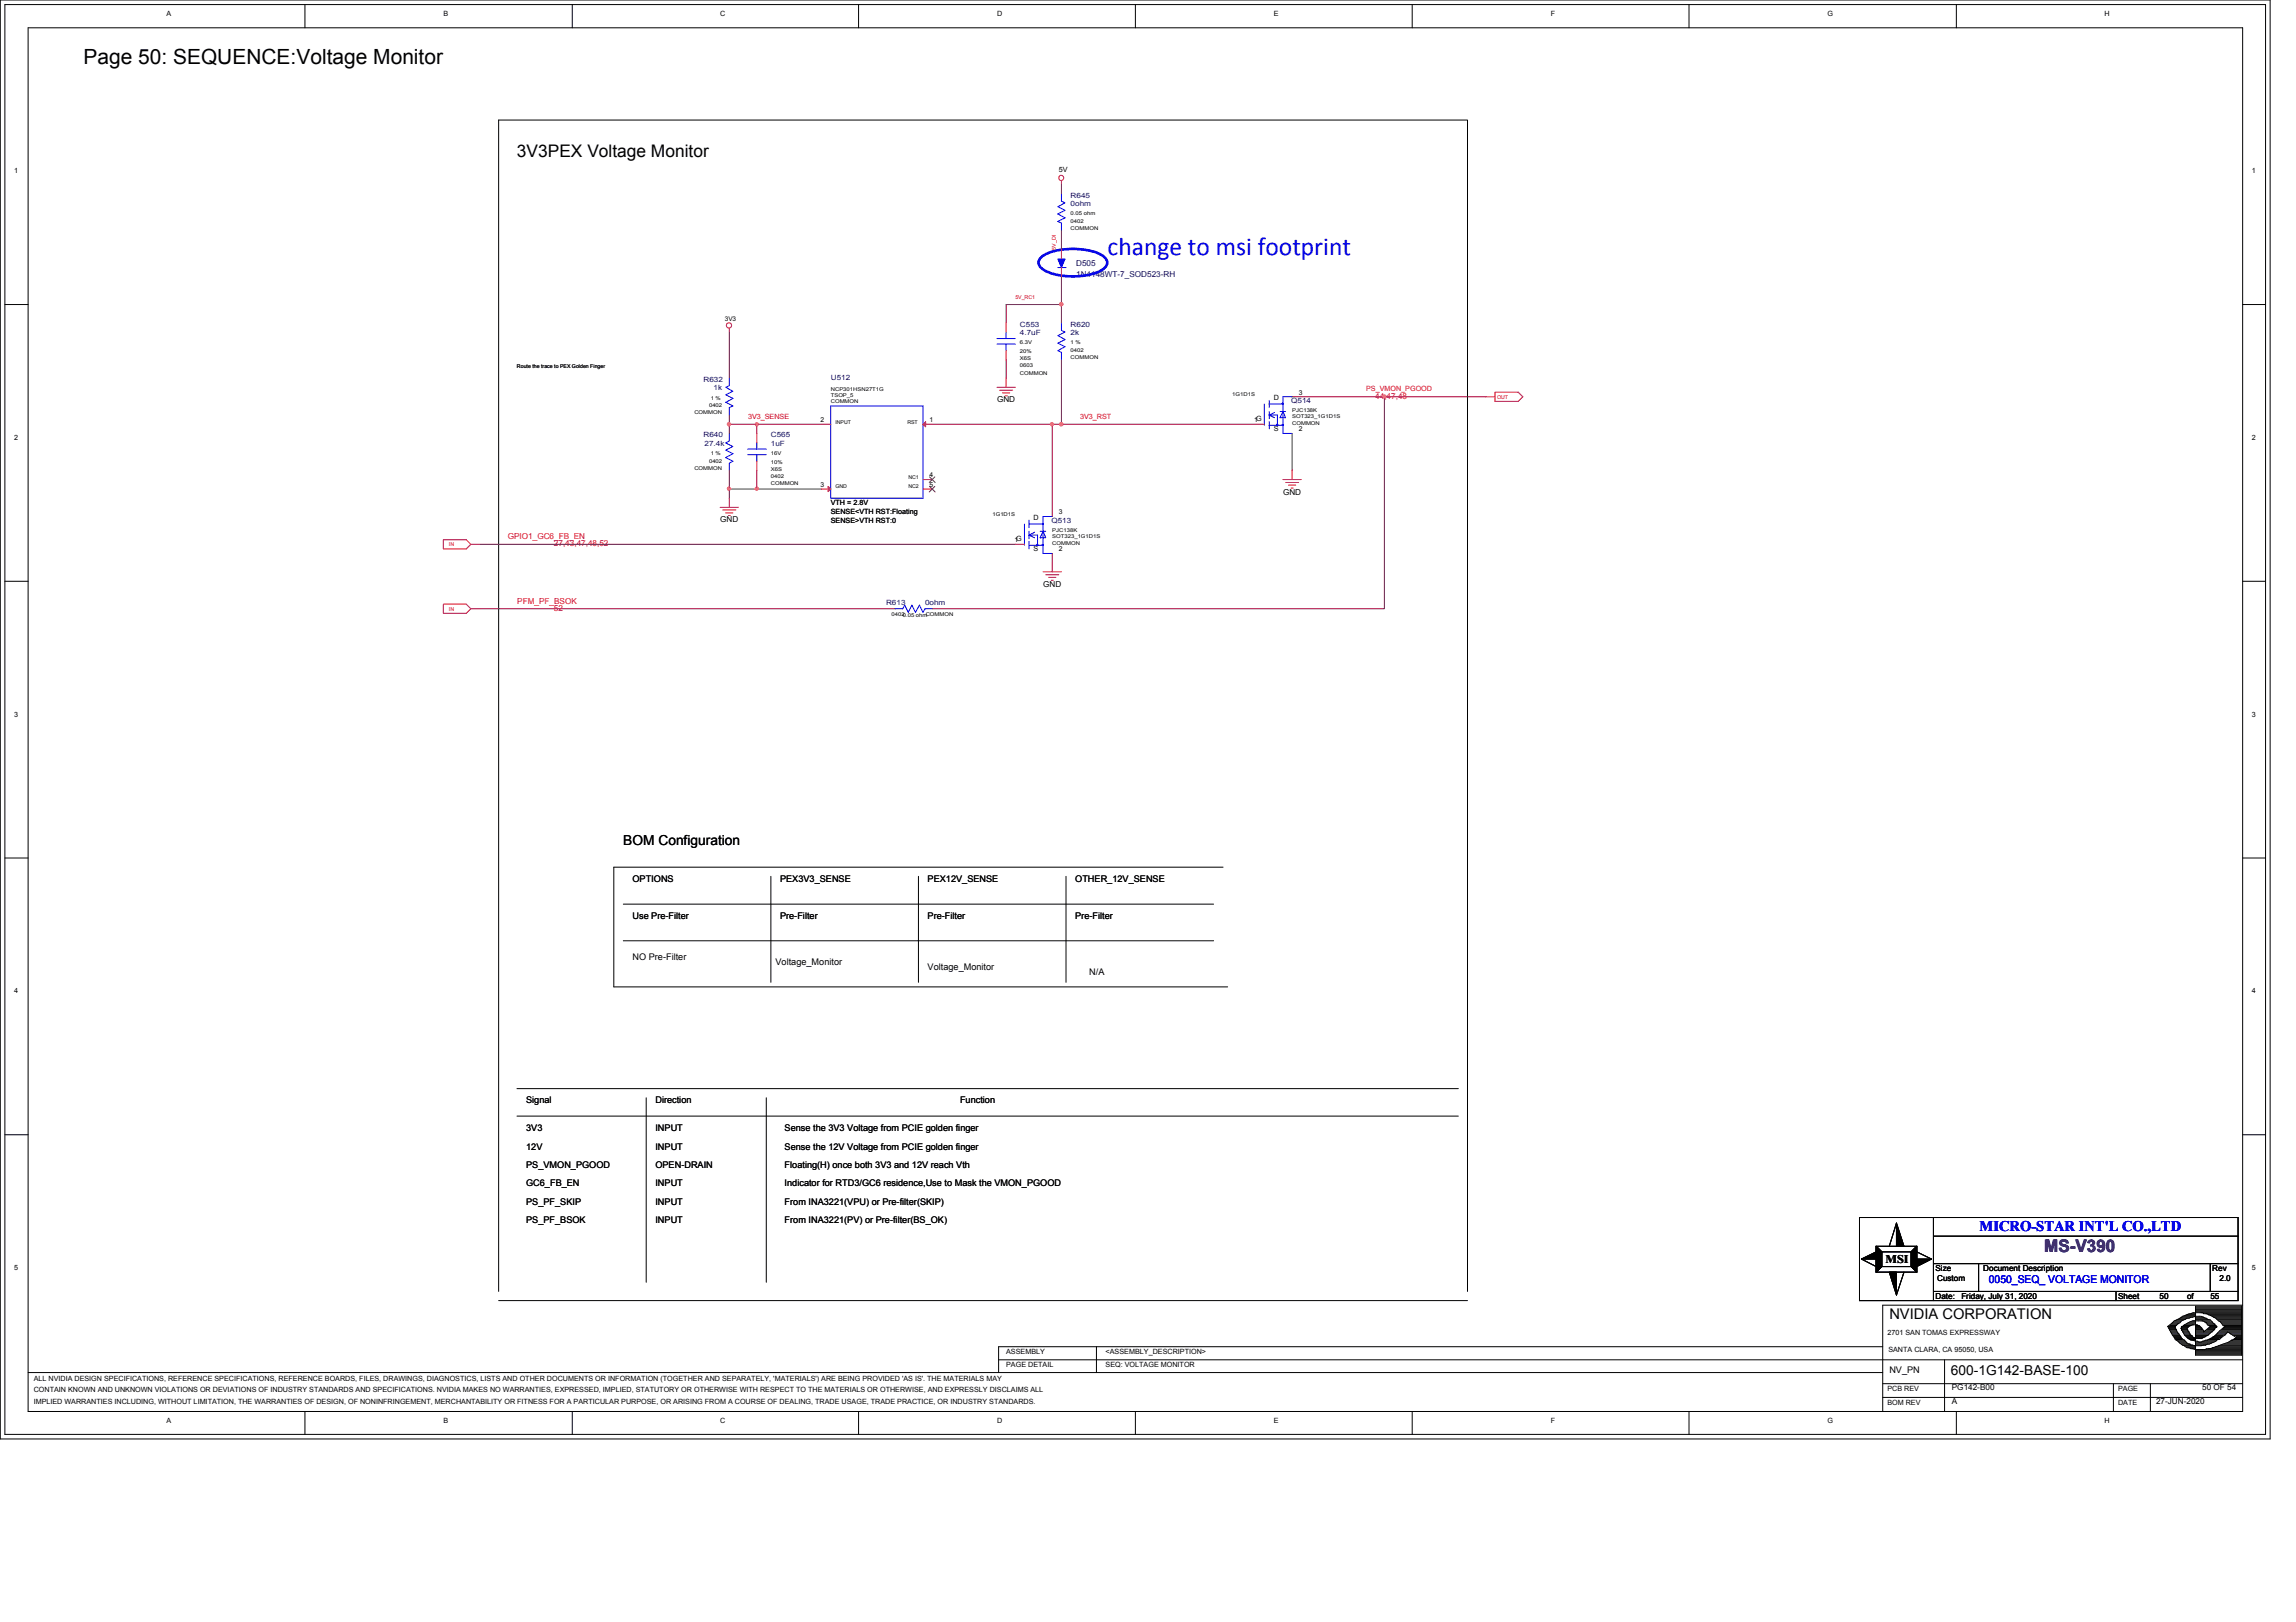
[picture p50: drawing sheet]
<svg xmlns="http://www.w3.org/2000/svg" width="297mm" height="210mm" viewBox="0 0 297 210" stroke-linecap="round" stroke-linejoin="round" font-family="sans-serif">
<defs><g id="words">
<text font-size="3.3" fill="#00f" x="143.3" y="33">change to msi footprint</text>
<text font-size="2.7" x="10.8" y="8.3">Page 50: SEQUENCE:Voltage Monitor</text>
<text font-size="2.2" x="66.9" y="20.3">3V3PEX Voltage Monitor</text>
<text font-size="2.2" fill="#400080" x="264.5" y="162.1">MS-V390</text>
<text font-size="1.9" fill="#00f" x="256.1" y="159.3">MICRO-STAR INT'L CO.,LTD</text>
<text font-size="1.9" x="244.4" y="170.7">NVIDIA CORPORATION</text>
<g font-size="1.8">
<text x="80.6" y="109.4">BOM Configuration</text>
<text x="252.4" y="177.9">600-1G142-BASE-100</text>
</g>
<text font-size="1.5" x="243.9" y="163.4">MSI</text>
<text font-size="1.4" fill="#00f" x="257.3" y="166.1">0050_SEQ_ VOLTAGE MONITOR</text>
<g font-size="1.2">
<text x="81.8" y="114.2">OPTIONS</text>
<text x="81.8" y="118.9">Use Pre-Filter</text>
<text x="100.9" y="114.2">PEX3V3_SENSE</text>
<text x="100.9" y="118.9">Pre-Filter</text>
<text x="120" y="114.2">PEX12V_SENSE</text>
<text x="120" y="118.9">Pre-Filter</text>
<text x="139.1" y="114.2">OTHER_12V_SENSE</text>
<text x="139.1" y="118.9">Pre-Filter</text>
<text x="81.8" y="124.3">NO Pre-Filter</text>
<text x="100.3" y="124.9">Voltage_Monitor</text>
<text x="120" y="125.5">Voltage_Monitor</text>
<text x="140.9" y="126.1">N/A</text>
<text x="68.1" y="142.8">Signal</text>
<text x="84.8" y="142.8">Direction</text>
<text x="124.2" y="142.8">Function</text>
<text x="68.1" y="148.8">12V</text>
<text x="68.1" y="146.4">3V3</text>
<text x="84.8" y="148.8">INPUT</text>
<text x="84.8" y="146.4">INPUT</text>
<text x="101.5" y="148.8">Sense the 12V Voltage from PCIE golden finger</text>
<text x="101.5" y="146.4">Sense the 3V3 Voltage from PCIE golden finger</text>
<text x="68.1" y="153.5">GC6_FB_EN</text>
<text x="68.1" y="156">PS_PF_SKIP</text>
<text x="68.1" y="151.2">PS_VMON_PGOOD</text>
<text x="84.8" y="153.5">INPUT</text>
<text x="84.8" y="156">INPUT</text>
<text x="84.8" y="151.2">OPEN-DRAIN</text>
<text x="101.5" y="156">From INA3221(VPU) or Pre-filter(SKIP)</text>
<text x="101.5" y="153.5">Indicator for RTD3/GC6 residence,Use to Mask the VMON_PGOOD</text>
<text x="101.5" y="151.2">Floating(H) once both 3V3 and 12V reach Vth</text>
<text x="68.1" y="158.3">PS_PF_BSOK</text>
<text x="84.8" y="158.3">INPUT</text>
<text x="101.5" y="158.3">From INA3221(PV) or Pre-filter(BS_OK)</text>
<text x="244.4" y="177.7">NV_PN</text>
</g>
<g font-size="1.1" fill="#000080">
<text x="139.2" y="34.4">D505</text>
<text x="139.2" y="35.8">1N4148WT-7_SOD523-RH</text>
</g>
<g font-size="1.1">
<text x="129" y="52.1">GND</text>
<text x="166" y="64">GND</text>
<text x="93.2" y="67.6">GND</text>
<text x="135" y="75.9">GND</text>
<text x="250.4" y="164.5">Size</text>
<text x="250.6" y="165.7">Custom</text>
<text x="256.6" y="164.5">Document Description</text>
<text x="286.2" y="164.5">Rev</text>
<text x="287.1" y="165.7">2.0</text>
<text x="250.4" y="168.1">Date:</text>
<text x="253.7" y="168.1">Friday, July 31, 2020</text>
<text x="274" y="168.1">Sheet</text>
<text x="279.4" y="168.1">50</text>
<text x="283" y="168.1">of</text>
<text x="286" y="168.1">55</text>
<text x="252.5" y="179.9">PG142-B00</text>
<text x="284.9" y="179.9">50 OF 54</text>
<text x="252.5" y="181.7">A</text>
<text x="278.9" y="181.7">27-JUN-2020</text>
</g>
<g font-size="1.1" fill="#f00">
<text x="177.9" y="51.6">44,47,48</text>
<text x="65.7" y="69.7">GPIO1_GC6_FB_EN</text>
<text x="71.7" y="70.7">27,43,47,48,52</text>
<text x="66.9" y="78.1">PFM_PF_BSOK</text>
<text x="71.7" y="79">52</text>
</g>
<g font-size=".9">
<text x="21.5" y="2">A</text>
<text x="57.4" y="2">B</text>
<text x="93.2" y="2">C</text>
<text x="129" y="2">D</text>
<text x="164.8" y="2">E</text>
<text x="200.6" y="2">F</text>
<text x="236.4" y="2">G</text>
<text x="272.2" y="2">H</text>
<text x="1.8" y="22.4">1</text>
<text x="137" y="22.2">5V</text>
<text x="291.3" y="22.4">1</text>
<text x="164.8" y="51.8">D</text>
<text x="168" y="51.1">3</text>
<text x="1.8" y="56.9">2</text>
<text x="106.2" y="54.6">2</text>
<text x="120.3" y="54.6">1</text>
<text x="162.3" y="54.6">1G</text>
<text x="164.8" y="55.8">S</text>
<text x="168" y="55.8">2</text>
<text x="291.3" y="56.9">2</text>
<text x="106.2" y="63">3</text>
<text x="107.5" y="65.3">VTH = 2.8V</text>
<text x="120.3" y="61.8">4</text>
<text x="120.3" y="63">5</text>
<text x="107.5" y="66.5">SENSE&lt;VTH RST:Floating</text>
<text x="107.5" y="67.7">SENSE&gt;VTH RST:0</text>
<text x="131.2" y="70.1">1G</text>
<text x="133.7" y="71.3">S</text>
<text x="133.7" y="67.4">D</text>
<text x="137" y="71.3">2</text>
<text x="137" y="66.5">3</text>
<text x="1.8" y="92.8">3</text>
<text x="291.3" y="92.8">3</text>
<text x="1.8" y="128.6">4</text>
<text x="291.3" y="128.6">4</text>
<text x="1.8" y="164.4">5</text>
<text x="291.3" y="164.4">5</text>
<text x="244.2" y="172.8">2701 SAN TOMAS EXPRESSWAY</text>
<text x="4.4" y="178.7">ALL NVIDIA DESIGN SPECIFICATIONS, REFERENCE SPECIFICATIONS, REFERENCE BOARDS, FILES, DRAWINGS, DIAGNOSTICS, LISTS AND OTHER DOCUMENTS OR INFORMATION (TOGETHER AND SEPARATELY, 'MATERIALS') ARE BEING PROVIDED 'AS IS'. THE MATERIALS MAY</text>
<text x="130.2" y="177">PAGE DETAIL</text>
<text x="130.2" y="175.3">ASSEMBLY</text>
<text x="143" y="175.3">&lt;ASSEMBLY_DESCRIPTION&gt;</text>
<text x="143" y="177">SEQ: VOLTAGE MONITOR</text>
<text x="244.3" y="174.9">SANTA CLARA, CA 95050, USA</text>
<text x="4.4" y="180.2">CONTAIN KNOWN AND UNKNOWN VIOLATIONS OR DEVIATIONS OF INDUSTRY STANDARDS AND SPECIFICATIONS. NVIDIA MAKES NO WARRANTIES, EXPRESSED, IMPLIED, STATUTORY OR OTHERWISE WITH RESPECT TO THE MATERIALS OR OTHERWISE, AND EXPRESSLY DISCLAIMS ALL</text>
<text x="4.4" y="181.7">IMPLIED WARRANTIES INCLUDING, WITHOUT LIMITATION, THE WARRANTIES OF DESIGN, OF NONINFRINGEMENT, MERCHANTABILITY OR FITNESS FOR A PARTICULAR PURPOSE, OR ARISING FROM A COURSE OF DEALING, TRADE USAGE, TRADE PRACTICE, OR INDUSTRY STANDARDS.</text>
<text x="21.5" y="184.1">A</text>
<text x="57.4" y="184.1">B</text>
<text x="93.2" y="184.1">C</text>
<text x="129" y="184.1">D</text>
<text x="164.8" y="184.1">E</text>
<text x="200.6" y="184.1">F</text>
<text x="236.4" y="184.1">G</text>
<text x="244.2" y="181.8">BOM REV</text>
<text x="244.2" y="180">PCB REV</text>
<text x="272.2" y="184.1">H</text>
<text x="274" y="180">PAGE</text>
<text x="274" y="181.8">DATE</text>
</g>
<g font-size=".9" fill="#000080">
<text x="138.5" y="26.6">0ohm</text>
<text x="138.5" y="25.6">R645</text>
<text x="131.9" y="43.3">4.7uF</text>
<text x="131.9" y="42.3">C553</text>
<text x="138.5" y="43.3">2k</text>
<text x="138.5" y="42.3">R620</text>
<text x="91" y="49.4">R632</text>
<text x="92.3" y="50.5">1k</text>
<text x="107.5" y="49.2">U512</text>
<text x="167" y="52.2">Q514</text>
<text x="91" y="56.6">R640</text>
<text x="91.1" y="57.7">27.4k</text>
<text x="99.7" y="57.7">1uF</text>
<text x="99.7" y="56.6">C565</text>
<text x="136" y="67.7">Q513</text>
<text x="114.6" y="78.3">R613</text>
<text x="119.7" y="78.3">0ohm</text>
</g>
<g font-size=".9" fill="#f00">
<text x="176.7" y="50.6">PS_VMON_PGOOD</text>
<text x="96.8" y="54.2">3V3_SENSE</text>
<text x="139.7" y="54.2">3V3_RST</text>
</g>
<text font-size=".8" x="93.8" y="41.5">3V3</text>
<g font-size=".7">
<text x="138.5" y="27.9">0.05 ohm</text>
<text x="138.5" y="29.8">COMMON</text>
<text x="138.5" y="28.8">0402</text>
<text x="66.9" y="47.7">Route the trace to PEX Golden Finger</text>
<text x="131.9" y="45.6">20%</text>
<text x="131.9" y="44.6">6.3V</text>
<text x="131.9" y="47.5">0603</text>
<text x="131.9" y="46.6">X6S</text>
<text x="138.5" y="46.5">COMMON</text>
<text x="138.5" y="44.6">1 %</text>
<text x="138.5" y="45.5">0402</text>
<text x="89.8" y="53.6">COMMON</text>
<text x="91.7" y="52.7">0402</text>
<text x="91.9" y="51.7">1 %</text>
<text x="107.5" y="51.4">TSOP_5</text>
<text x="107.5" y="52.2">COMMON</text>
<text x="107.5" y="50.5">NCP301HSN27T1G</text>
<text x="131.9" y="48.5">COMMON</text>
<text x="159.4" y="51.3">1G1D1S</text>
<text x="167.2" y="53.3">PJC138K</text>
<text x="91.7" y="59.9">0402</text>
<text x="91.9" y="58.9">1 %</text>
<text x="99.7" y="60">10%</text>
<text x="99.7" y="58.9">16V</text>
<text x="108.1" y="54.8">INPUT</text>
<text x="117.4" y="54.8">RST</text>
<text x="167.2" y="54.1">SOT323_1G1D1S</text>
<text x="167.2" y="54.9">COMMON</text>
<text x="89.8" y="60.8">COMMON</text>
<text x="99.7" y="62.8">COMMON</text>
<text x="99.7" y="61.9">0402</text>
<text x="99.7" y="60.9">X6S</text>
<text x="108.1" y="63.2">GND</text>
<text x="117.5" y="62">NC1</text>
<text x="117.5" y="63.2">NC2</text>
<text x="128.4" y="66.8">1G1D1S</text>
<text x="136.1" y="68.8">PJC138K</text>
<text x="136.1" y="70.5">COMMON</text>
<text x="136.1" y="69.6">SOT323_1G1D1S</text>
<text x="115.4" y="79.7">04020.05 ohmCOMMON</text>
</g>
<g font-size=".7" fill="#f00">
<text x="136.6" y="32.3" transform="rotate(-90 136.6 32.3)">5V_D1</text>
<text x="131.4" y="38.7">5V_RC1</text>
<text x="193.7" y="51.6">OUT</text>
<text x="58.1" y="70.7">IN</text>
<text x="58.1" y="79.1">IN</text>
</g>
</g></defs>
<g fill="none" stroke="#000" stroke-width=".13">
<path d="M0 0h293.7v186.2h-293.7zM.6 .6h292.5v185h-292.5zM3.6 3.6h286.5v179.1h-286.5zM39.4 .6v3M74 .6v3M111.1 .6v3M146.9 .6v3M182.7 .6v3M218.5 .6v3M253.1 .6v3M.6 39.4h3M290.1 39.4h3"/>
<path d="M.6 75.2h3M290.1 75.2h3M.6 111h3M80.6 117h76.4M99.7 113.4v13.7M118.8 113.4v13.7M137.9 113.4v13.7M158.2 112.2h-78.8v15.5h79.4M290.1 111h3M80.6 121.7h76.4M.6 146.8h3M66.9 140.9h121.8"/>
<path d="M66.9 144.4h121.8M83.6 142.1v23.8M99.1 142.1v23.8M240.6 157.6h48.9v10.7h-48.9zM245.4 158.3l.9 3h-.9zM245.4 158.3l-1 3M250.1 160h39.4M250.1 157.6v10.7M290.1 146.8h3M3.6 177.6h240M64.5 167.1v-151.6h125.4v151.6M64.5 168.3h125.4"/>
<path d="M129.2 176h160.9M141.8 174.3v3.3M240.8 162.9l1.9-.9v.9zM240.8 162.9l1.9 1M242.7 161.3h5.3v3.3h-5.3zM242.7 161.3l.7 .7v1.9l-.7 .7zM242.7 161.3l.7 .7M243.4 162h3.9v1.9h-3.9zM243.4 163.9l-.7 .7M243.6 174.3h-114.4v3.3M243.6 179.1h46.5M244.4 164.6h1v3z"/>
<path d="M246.3 164.6l-.9 3M247.3 163.9l.7 .7M248 161.3v3.3l-.7-.7v-1.9zM248 161.3l-.7 .7M248 162.9h1.9l-1.9 1zM248 162l1.9 .9M250.1 167.1h39.4M250.1 163.5h39.4M251.6 176v6.7M256 163.5v3.6M273.4 179.1v3.6M273.8 167.1v1.2"/>
<path d="M278.2 179.1v3.6M280.4 171.7h1M280.4 171.7l.3 .4M280.6 171.8h.8M280.6 171.9h.8M280.7 171.5h.8M280.7 172h.8M280.7 172.1h.8M280.7 172.1l.2 .4M280.8 171.4h.8M280.8 172.4h.8M280.8 172.2h.8"/>
<path d="M280.9 171.3h.9M280.9 172.5l.4 .6M280.9 172.5h.9M281 171.2h.9M281 171.2l-.6 .5M281 172.6h.9M281 172.8h.9M281.2 171.1h.9M281.2 172.8h.8M281.3 173.1l.1 .2 .9 .8 .3 .1M281.3 173h.8M281.3 173.1h.9"/>
<path d="M281.4 171.7v.1M281.4 171.8v.1M281.4 171.9l.1 .1M281.4 173.2h.9M281.5 171.5l-.1 .2M281.5 170.8h1M281.5 172v.1M281.5 172.1l.3 .4M281.5 173.3h.8M281.6 173.4h1M281.8 171.3l-.3 .2M281.8 170.7h.9"/>
<path d="M281.8 172.5l.1 .1M281.8 173.6h.9M281.9 172.6l.3 .6 .4 .2M281.9 173.7h1M282 170.6h.9M282.1 170.5h1.3M282.1 173.8h.8M282.2 170.9l-.4 .4M282.2 173.9h1.1M282.2 172.1h.9M282.2 172h.7M282.2 172.1l.1 .1"/>
<path d="M282.2 172v.1M282.2 171.9v.1M282.2 171.8l-.1 .1h.1M282.2 171.8h.9M282.2 171.9h.7M282.3 171.7h-.1v.1M282.3 174.1h1.3M282.3 172.4h.9M282.3 171.7h.9M282.5 170.3h1.5M282.5 172.5h.7M282.5 171.5h.9"/>
<path d="M282.6 174.2h1.4M282.6 172.8h.8M282.6 172.6h.7M282.6 172.8l.3 .3h1M282.6 174.2l.3 .2 1.1 .3M282.6 173.4l.3 .4M282.7 170.7l-.5 .2h-.8M282.7 170.2h1.3M282.7 172.8h.9M282.7 171.4h1.1M282.9 174.3h1.1M282.9 173h.8"/>
<path d="M282.9 170.6l-.2 .1M282.9 170.1h1.1M282.9 173.1l.2 .1h.9M282.9 170.1l-.6 .2-1 .6-.3 .3M282.9 173.8l.4 .1M282.9 171.3h1.1M283.1 174.4h.9M283.1 172.2h-.8l.3 .6M283.1 173.2l.3 .2 1.1 .3 .6-.1M283.1 172.2l.1 .2M283.2 171.7l-.3 .2 .2 .3M283.2 172.4l.1 .2"/>
<path d="M283.2 171.2h.8M283.3 172.6v.2h.3M283.3 173.9l.1 .2h.3a3 3 0 0 0 1.7 0M283.3 173.3h.7M283.4 170.5l-.5 .1M283.4 170h.6M283.4 170l-.5 .1M283.4 171.1h.6M283.6 174.5h.4M283.6 173.4h.4M283.6 172.8l.1 .2M283.7 173l.3 .2"/>
<path d="M284 171.7h.6M284 171.9h.9M284 172.2h1.1M284 172.4h2.2M284 174.7h6M284 170.3l-.6 .2M284 169.6h6M284 169.2h6M284 169.7h6M284 169.4h6M284 169.3h6M284 169.5h6"/>
<path d="M284 175.3h6M284 175.1h6M284 175h6M284 174.9h6M284 173.1h1.1M284 173h1.4M284 173.7h2.3M284 172.8h1.6M284 172.8h1.7M284 173.8h2.1M284 173.9h1.7M284 172.6h1.8"/>
<path d="M284 172.5h1.9M284 174.1h1.4M284 172.1h1M284 172h.9M284 171.8h.8M284 170.5h1.1M284 170.6h1.4M284 170.7h1.6M284 170.8h1.8M284 169h6v6.4h-6zM284 171.5h.4M284 174.7h1"/>
<path d="M284 170.3h.8l.3 .2M284.4 171.5l-.1-.1h-.6l-.5 .3M284.4 171.5h.1l.3 .3M284.8 169.9h5.2M284.8 171.8l.1 .2M284.9 170.9h1M284.9 172l.2 .2M285 169.9h-.4a1.7 1.7 0 0 0-1.2 .1M285 170.9h-.2a2.62 2.62 0 0 0-2.5 .8M285 170.9h.1M285 169.9l.1 .1h.4l.2 .1M285 169.9h.1"/>
<path d="M285 174.7h.1M285 170.9l.2 .2M285.1 173.1h-.1l-.1 .1h-.9M285.1 173.6h1.4M285.1 170.5l.4 .1 .1 .1M285.2 171.1h1M285.2 171.1l.3 .1 .1 .2 .3 .3M285.2 172.2h1.1M285.4 171.2h.9M285.4 170h4.6M285.4 173l-.3 .1M285.4 173h.1"/>
<path d="M285.5 173.4h1.3M285.5 172.1h.9M285.6 172.8l-.2 .2M285.6 171.3h.8M285.6 172h.9M285.6 170.7a1.19 1.19 0 0 1 .8 .6h.1v.1M285.7 172.8h-.1M285.7 171.9h.8M285.7 171.4h.8M285.7 173.3h1.3M285.7 170.1h4.3M285.7 174.5h4.3"/>
<path d="M285.7 173.3l-.6 .3M285.7 170.1l.2 .1M285.8 171.5h.9M285.8 171.8h.9M285.9 171.7h.9M285.9 173.2h1.2M285.9 170.2h4.1M285.9 171.7l-.8 .7v-.2M285.9 173.2l-.2 .1M285.9 171.7h.1M285.9 172.5l-.2 .3M285.9 163.5v3.6"/>
<path d="M285.9 170.2l.5 .3M286.1 173.8l-.7 .3M286.2 173.1h1.2M286.2 174.4h3.8M286.2 170.3h3.8M286.3 173h1.2M286.4 170.5h3.6M286.4 170.5l.9 .6M286.4 172.1l-.5 .4M286.5 171.9l-.1 .2M286.5 172.8h1.1M286.5 171.4l.2 .1"/>
<path d="M286.7 171.8l-.2 .1M286.7 172.8h1.2M286.7 174.3h3.3M286.7 170.6h3.3M286.7 174.3l-.8 .2-.9 .2M286.7 171.5l.1 .2M286.8 171.7v.1h-.1M286.8 172.6h1.2M286.8 170.7h3.2M286.8 172.6l-.9 .6M286.9 172.5h1.2M287 170.8h3"/>
<path d="M287 174.2h3M287.1 170.9h2.9M287.1 172.4h2.9M287.3 171.1h2.7M287.3 171.1l.3 .4 .3 .2M287.3 172.2h2.7M287.4 173.1l-.3 .2h-.2l-.2 .3-.6 .2M287.4 174.1h2.6M287.4 171.2h2.6M287.4 172.1h2.6M287.5 171.3h2.5M287.5 172h2.5"/>
<path d="M287.6 171.4h2.4M287.6 171.9h2.4M287.7 171.5h2.3M287.7 171.8h2.3M287.7 173.9h2.3M287.9 172.8l-.5 .3M287.9 171.7l-1.1 .9M287.9 171.7h2.1M288.1 173.8h1.9M288.2 172.4l-.3 .4M288.2 172.4l.2 .1M288.2 172.4h.1"/>
<path d="M288.3 173.7h1.7M288.4 172.5h1.6M288.4 172.5l.9 .6M288.6 172.6h1.4M288.6 173.6h1.4M288.7 173.4h1.3M288.7 173.4l-.4 .3-1.6 .6M288.8 172.8h1.2M288.9 173.3h1.1M289 173.2h1M289 172.8h1M289.3 173.1l-.6 .3"/>
<path d="M289.3 173h.7M289.3 173.1h.7M290.1 168.9h-46.5v13.8M39.4 182.7v2.9M74 182.7v2.9M111.1 182.7v2.9M146.9 182.7v2.9M182.7 182.7v2.9M218.5 182.7v2.9M243.6 180.8h46.5M253.1 182.7v2.9"/>
</g>
<path d="M134.7 33.3a6.5 6.5 0 0 1 4.1-1.1 6.5 6.5 0 0 1 4.1 1.1 .87 .87 0 0 1 0 1.4 6.5 6.5 0 0 1-4.1 1.1 6.5 6.5 0 0 1-4.1-1.1 .87 .87 0 0 1 0-1.4z" fill="none" stroke="#00f" stroke-width=".34"/>
<g fill="none" stroke="#f00" stroke-width=".13">
<path d="M137.3 23.4v.5M94.4 42.5v.5M94.4 56.1h.1M129 50.1h2.4M129.3 50.5h1.7M129.7 50.8h.9M130 51.2h.3M130.2 48.9v1.2M130.2 41.8v1.2M130.2 45.4v1.2M137.3 41.8h.1M137.3 46.6h.1"/>
<path d="M192.2 51.3h1.2M193.4 50.8h3l.6 .5-.6 .6h-3zM60.9 78.8l-.6-.6h-2.9v1.2h2.9l.6-.6h1.2M60.9 70.4l-.6-.6h-2.9v1.2h2.9l.6-.6h1.2M93.2 65.7h2.3M93.5 66h1.7M93.9 66.4h.9M94.2 66.7h.3M94.4 64.5v1.2M94.4 60.9h.1M134.9 74h2.4M135.3 74.4h1.7"/>
<path d="M135.7 74.7h.9M136 75.1h.3M136.1 72.8v1.2M166 62.1h2.3M166.3 62.4h1.7M166.7 62.8h.9M167 63.2h.3M167.2 60.9v1.2"/>
<circle cx="137.3" cy="23" r=".33"/>
<circle cx="94.3" cy="42.1" r=".34"/>
</g>
<g fill="#000">
<path d="M245.4 158.3l.9 3h-.9zM240.8 162.9l1.9-.9v.9zM244.4 164.6h1v3zM248 162.9h1.9l-1.9 1z"/>
<path d="M242.7 161.3l.7 .7v1.9l-.7 .7z" fill-rule="evenodd"/>
<path d="M242.7 161.3l.7 .7v1.9l-.7 .7z" fill-rule="evenodd"/>
<path d="M242.7 161.3l.7 .7v1.9l-.7 .7z" fill-rule="evenodd"/>
<path d="M248 161.3v3.3l-.7-.7v-1.9z" fill-rule="evenodd"/>
<path d="M248 161.3v3.3l-.7-.7v-1.9z" fill-rule="evenodd"/>
<path d="M248 161.3v3.3l-.7-.7v-1.9z" fill-rule="evenodd"/>
</g>
<path d="M94.4 56.1v1l-.5 .2 .9 .5-.9 .4 .9 .5-.9 .5 .9 .5-.4 .2v1M129 43.8h2.4M129 44.5h2.4M130.2 44.5v.9M130.2 43v.8M137.3 41.8v1l.5 .2-.9 .4 .9 .5-.9 .5 .9 .5-.9 .5 .4 .2v1" fill="none" stroke="#00f" stroke-width=".13"/>
<path d="M136.9 33.5h.9l-.5 1.1z" fill="#00f"/>
<g fill="none" stroke="#00f" stroke-width=".13">
<path d="M136.9 33.5h.9l-.5 1.1zM136.9 34.6h1M137.3 33.4v.1M107.5 54.9h.1M107.5 52.5h11.9v12h-11.9zM119.4 54.9h.1M163.6 54.9h.1M163.6 52.3v2.7M164.2 52.3h1.8M164.2 55h1.8M164.2 54.6v.9M164.2 53.3v.9"/>
<path d="M164.2 51.8v.9M164.2 53.7l.7 .4M164.2 53.7h1.1v1.3M164.9 53.4l-.7 .3M165.2 54.9h.1v.2h-.1zM165.6 53.3h.7M165.9 52.2h.1v.1h-.1zM165.9 54.9h.1v.2h-.1zM166 53.3l.3 .8h-.7zM167.2 51.3h-1.2v4.8h1.2M107.5 63.3h.1M119.4 62.1h.1"/>
<path d="M119.4 63.3h.1"/>
</g>
<path d="M137.3 32.2v1.2M137.3 34.6v1.2M162.4 54.9h1.2M167.2 56.1h.1M167.2 51.3h.1" fill="none" stroke="#f00" stroke-width=".13"/>
<path d="M119.4 54.9l.4-.3v.6z" fill="#f00"/>
<path d="M106.3 54.9h1.2M119.4 54.9l.4-.3v.6zM119.4 54.9h1.2" fill="none" stroke="#f00" stroke-width=".13"/>
<path d="M107.1 62.9l.4 .4-.4 .3z" fill="#f00"/>
<g fill="none" stroke="#f00" stroke-width=".13">
<path d="M137.3 25.1h.1M137.3 29.8h.1M94.4 48.9h.1M94.4 53.7h.1M97.9 56.1v1.2M97.9 59.7v1.2M106.3 63.3h1.2M107.1 62.9l.4 .4-.4 .3zM115.8 78.8h.1M119.4 62.1h1.2M119.4 63.3h1.2M120.6 78.8h.1"/>
<path d="M131.4 70.4h1.1M136.1 71.6h.1M136.1 66.8h.1"/>
</g>
<path d="M120.3 61.7l.7 .7M120.3 62.9l.7 .8M120.9 61.7l-.7 .7M120.9 62.9l-.7 .8" fill="none" stroke="#804000" stroke-width=".13"/>
<g fill="none" stroke="#00f" stroke-width=".13">
<path d="M137.3 25.1v.9l.5 .2-.9 .6 .9 .4-.9 .5 .9 .5-.9 .5 .4 .2v.9M94.4 48.9v1l-.5 .2 .9 .5-.9 .5 .9 .5-.9 .5 .9 .4-.4 .2v1M96.7 58.1h2.4M96.7 58.8h2.4M97.9 58.8v.9M97.9 57.3v.8M115.8 78.8h1l.2-.5 .5 .9 .5-.9 .4 .9 .5-.9 .5 .9 .3-.4h.9M132.5 70.4h.1M132.5 67.8v2.8M133.1 67.8h1.8M133.1 70.6h1.8M133.1 70.1v.9"/>
<path d="M133.1 68.7v1M133.1 67.3v1M133.1 69.3l.7 .3M133.1 69.3h1.1v1.3M133.8 68.9l-.7 .4M134.1 70.5h.2l-.1 .1zM134.6 68.7h.7M134.8 67.7l.2 .1-.1 .1zM134.8 70.5h.2v.1h-.2zM134.9 68.7l.4 .9h-.7zM136.1 66.8h-1.2v4.8h1.2"/>
</g>
<path d="M94.4 43v5.9M120.6 54.9h15.5v11.9" fill="none" stroke="#800040" stroke-width=".13"/>
<path d="M135.9 54.8h.3l.1 .1-.1 .1-.1 .1-.2-.1z" fill-rule="evenodd" fill="#f0f"/>
<path d="M135.9 54.8h.3l.1 .1-.1 .1-.1 .1-.2-.1z" fill="none" stroke="#f0f" stroke-width=".13"/>
<path d="M137.3 54.9h25.1M137.3 46.6v8.3h-1.2" fill="none" stroke="#800040" stroke-width=".13"/>
<path d="M137.1 54.8h.4v.1v.1l-.2 .1-.2-.1z" fill-rule="evenodd" fill="#f0f"/>
<path d="M137.1 54.8h.4v.1v.1l-.2 .1-.2-.1z" fill="none" stroke="#f0f" stroke-width=".13"/>
<path d="M94.4 53.7v2.4" fill="none" stroke="#800040" stroke-width=".13"/>
<path d="M94.2 54.8h.2l.1 .1-.1 .1-.1 .1-.1-.1z" fill-rule="evenodd" fill="#f0f"/>
<path d="M94.2 54.8h.2l.1 .1-.1 .1-.1 .1-.1-.1z" fill="none" stroke="#f0f" stroke-width=".13"/>
<path d="M97.9 54.9v1.2" fill="none" stroke="#800040" stroke-width=".13"/>
<path d="M97.8 54.8h.2l.1 .1-.1 .1-.1 .1-.1-.1z" fill-rule="evenodd" fill="#f0f"/>
<path d="M97.8 54.8h.2l.1 .1-.1 .1-.1 .1-.1-.1z" fill="none" stroke="#f0f" stroke-width=".13"/>
<path d="M137.3 23.9v1.2M137.3 29.8v2.4M137.3 35.8v3.6M94.4 54.9h11.9M137.3 41.8v-2.4h-7.1v2.4" fill="none" stroke="#800040" stroke-width=".13"/>
<path d="M137.1 39.2h.4v.2v.1l-.2 .1-.2-.1z" fill-rule="evenodd" fill="#f0f"/>
<path d="M137.1 39.2h.4v.2v.1l-.2 .1-.2-.1z" fill="none" stroke="#f0f" stroke-width=".13"/>
<path d="M94.4 63.3h11.9" fill="none" stroke="#800040" stroke-width=".13"/>
<path d="M97.8 63.1h.2l.1 .1-.1 .2-.1 .1-.1-.1z" fill-rule="evenodd" fill="#f0f"/>
<path d="M97.8 63.1h.2l.1 .1-.1 .2-.1 .1-.1-.1z" fill="none" stroke="#f0f" stroke-width=".13"/>
<path d="M94.2 63.1h.2l.1 .1-.1 .2-.1 .1-.1-.1z" fill-rule="evenodd" fill="#f0f"/>
<path d="M94.2 63.1h.2l.1 .1-.1 .2-.1 .1-.1-.1z" fill="none" stroke="#f0f" stroke-width=".13"/>
<path d="M130.2 46.6v2.3M167.2 56.1v4.8M179.1 51.3v27.5h-58.5M62.1 70.4h69.3M62.1 78.8h53.7M94.4 60.9v3.6M97.9 60.9v2.4M136.1 71.6v1.2" fill="none" stroke="#800040" stroke-width=".13"/>
<path d="M178.9 51.2h.3l.1 .1-.1 .1-.1 .1-.2-.1z" fill-rule="evenodd" fill="#f0f"/>
<path d="M178.9 51.2h.3l.1 .1-.1 .1-.1 .1-.2-.1z" fill="none" stroke="#f0f" stroke-width=".13"/>
<path d="M167.2 51.3h25" fill="none" stroke="#800040" stroke-width=".13"/>
<path d="M135.9 54.8h.3l.1 .1-.1 .1-.1 .1-.2-.1z" fill-rule="evenodd" fill="#f0f"/>
<path d="M135.9 54.8h.3l.1 .1-.1 .1-.1 .1-.2-.1z" fill="none" stroke="#f0f" stroke-width=".13"/>
<path d="M137.1 54.8h.4v.1v.1l-.2 .1-.2-.1z" fill-rule="evenodd" fill="#f0f"/>
<path d="M137.1 54.8h.4v.1v.1l-.2 .1-.2-.1z" fill="none" stroke="#f0f" stroke-width=".13"/>
<path d="M94.2 54.8h.2l.1 .1-.1 .1-.1 .1-.1-.1z" fill-rule="evenodd" fill="#f0f"/>
<path d="M94.2 54.8h.2l.1 .1-.1 .1-.1 .1-.1-.1z" fill="none" stroke="#f0f" stroke-width=".13"/>
<path d="M97.8 54.8h.2l.1 .1-.1 .1-.1 .1-.1-.1z" fill-rule="evenodd" fill="#f0f"/>
<path d="M97.8 54.8h.2l.1 .1-.1 .1-.1 .1-.1-.1z" fill="none" stroke="#f0f" stroke-width=".13"/>
<path d="M137.1 39.2h.4v.2v.1l-.2 .1-.2-.1z" fill-rule="evenodd" fill="#f0f"/>
<path d="M137.1 39.2h.4v.2v.1l-.2 .1-.2-.1z" fill="none" stroke="#f0f" stroke-width=".13"/>
<path d="M97.8 63.1h.2l.1 .1-.1 .2-.1 .1-.1-.1z" fill-rule="evenodd" fill="#f0f"/>
<path d="M97.8 63.1h.2l.1 .1-.1 .2-.1 .1-.1-.1z" fill="none" stroke="#f0f" stroke-width=".13"/>
<path d="M94.2 63.1h.2l.1 .1-.1 .2-.1 .1-.1-.1z" fill-rule="evenodd" fill="#f0f"/>
<path d="M94.2 63.1h.2l.1 .1-.1 .2-.1 .1-.1-.1z" fill="none" stroke="#f0f" stroke-width=".13"/>
<path d="M178.9 51.2h.3l.1 .1-.1 .1-.1 .1-.2-.1z" fill-rule="evenodd" fill="#f0f"/>
<path d="M178.9 51.2h.3l.1 .1-.1 .1-.1 .1-.2-.1z" fill="none" stroke="#f0f" stroke-width=".13"/>
<use href="#words"/>
</svg>
